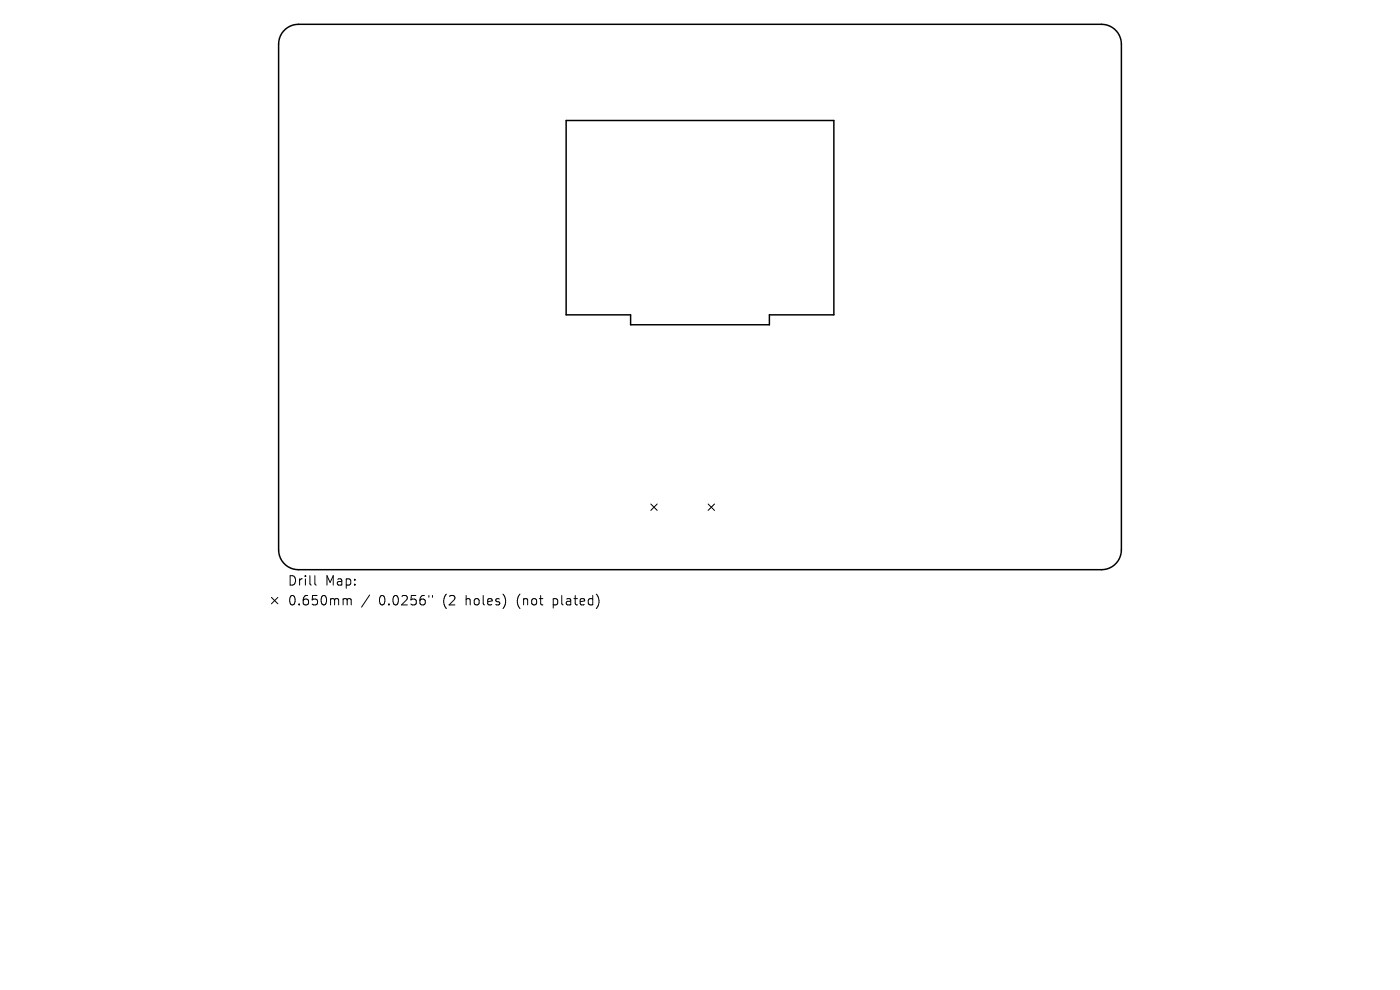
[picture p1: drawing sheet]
<svg xmlns="http://www.w3.org/2000/svg" width="297mm" height="210mm" viewBox="0 0 297 210" stroke-linecap="round" stroke-linejoin="round" font-family="sans-serif">
<defs><g id="words">
<g font-size="2.8">
<text x="60.9" y="124.5">Drill</text>
<text x="69" y="124.5">Map:</text>
<text x="60.9" y="128.7">0.650mm</text>
<text x="80.4" y="128.7">0.0256&quot;</text>
<text x="94.1" y="128.7">(2</text>
<text x="99.1" y="128.7">holes)</text>
<text x="110.1" y="128.7">(not</text>
<text x="118" y="128.7">plated)</text>
</g>
</g></defs>
<path d="M60.1 6.6a4.2 4.2 0 0 1 3.2-1.4h170.4a4.2 4.2 0 0 1 4.2 4.2v107.2a4.2 4.2 0 0 1-4.2 4.2h-170.4a4.2 4.2 0 0 1-4.2-4.2v-107.2a4.2 4.2 0 0 1 1-2.8zM120.1 25.6h56.8v41.2h-13.7v2.1h-29.4v-2.1h-13.7z" fill="none" stroke="#000" stroke-width=".32"/>
<g fill="none" stroke="#000" stroke-width=".21">
<path d="M138.1 106.9l1.3 1.4M139.4 106.9l-1.3 1.4M150.2 106.9l1.4 1.4M151.6 106.9l-1.4 1.4M57.6 126.7l1.3 1.4M58.9 126.7l-1.3 1.4M66.8 122.1v1.7l.3 .3M73.1 127h.3l.3 .3M73.7 127.3l.2-.3 .5 .1 .1 1.2M73.7 127.3v1M78.4 126.2l-1.7 2.6M91 126.3v.4"/>
<path d="M91.7 126.3v.4"/>
</g>
<use href="#words"/>
</svg>
